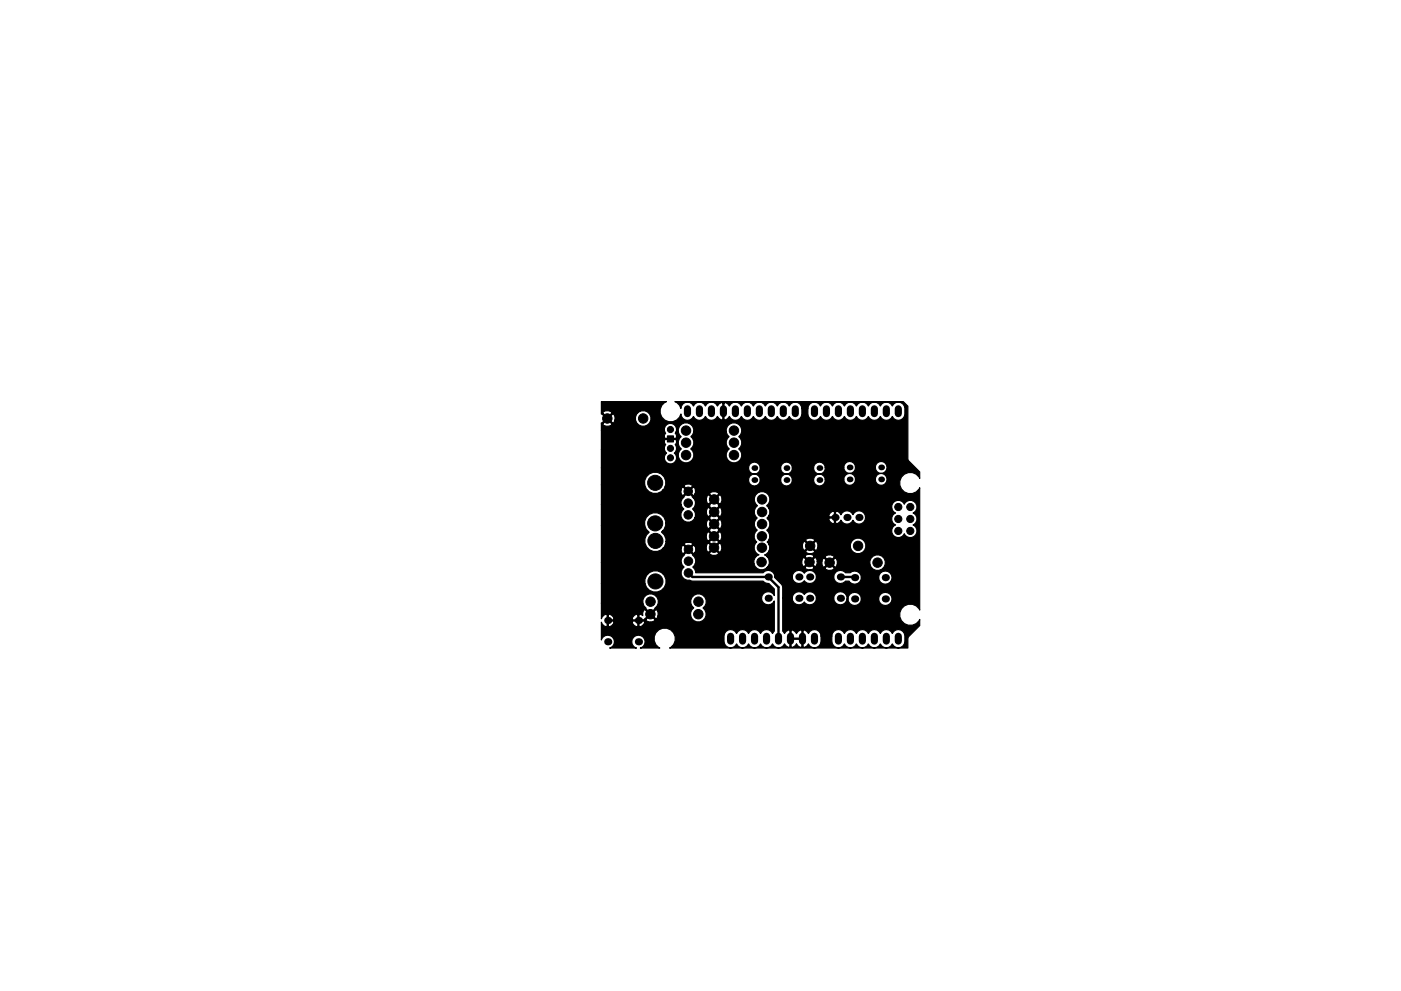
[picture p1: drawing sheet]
<svg xmlns="http://www.w3.org/2000/svg" width="297mm" height="210mm" viewBox="0 0 297 210" stroke-linecap="round" stroke-linejoin="round" font-family="sans-serif">
<g fill="#000">
<circle cx="159.9" cy="99.3" r=".61"/>
<circle cx="166.8" cy="99.3" r=".61"/>
<circle cx="173.7" cy="99.3" r=".61"/>
<circle cx="180.1" cy="99.2" r=".61"/>
<circle cx="186.8" cy="99.2" r=".61"/>
<circle cx="159.9" cy="101.8" r=".61"/>
<circle cx="166.8" cy="101.8" r=".61"/>
<circle cx="173.7" cy="101.8" r=".61"/>
<circle cx="177" cy="109.8" r=".76"/>
<circle cx="179.6" cy="109.8" r=".76"/>
<circle cx="180.1" cy="101.7" r=".61"/>
<circle cx="182.1" cy="109.8" r=".76"/>
<circle cx="186.8" cy="101.7" r=".61"/>
<circle cx="128.9" cy="136.2" r=".76"/>
<circle cx="128.9" cy="131.6" r=".76"/>
<circle cx="135.4" cy="136.2" r=".76"/>
<circle cx="135.4" cy="131.6" r=".76"/>
<circle cx="162.9" cy="122.4" r=".76"/>
<circle cx="162.9" cy="126.9" r=".76"/>
<circle cx="169.4" cy="122.4" r=".76"/>
<circle cx="169.4" cy="126.9" r=".76"/>
<circle cx="171.7" cy="122.4" r=".76"/>
<circle cx="171.7" cy="126.9" r=".76"/>
<circle cx="178.2" cy="122.4" r=".76"/>
<circle cx="178.2" cy="126.9" r=".76"/>
<circle cx="181.2" cy="122.5" r=".76"/>
<circle cx="181.2" cy="127.1" r=".76"/>
<circle cx="187.7" cy="122.5" r=".76"/>
<circle cx="187.7" cy="127.1" r=".76"/>
</g>
<g fill="#000" stroke="#000" stroke-width=".21">
<path d="M141.5 92.5h1.3v1.3h-1.3z"/>
<circle cx="128.8" cy="88.8" r="1"/>
<circle cx="136.4" cy="88.8" r="1"/>
<circle cx="142.1" cy="95.1" r=".65"/>
<circle cx="142.1" cy="91.1" r=".65"/>
<circle cx="142.1" cy="97.1" r=".65"/>
<circle cx="145.5" cy="91.4" r="1"/>
<circle cx="145.5" cy="96.6" r="1"/>
<circle cx="145.5" cy="93.9" r="1"/>
<circle cx="155.6" cy="91.4" r="1"/>
<circle cx="155.6" cy="96.6" r="1"/>
<circle cx="155.6" cy="93.9" r="1"/>
<circle cx="138.9" cy="111" r="1.6"/>
<circle cx="138.9" cy="102.4" r="1.6"/>
<circle cx="139" cy="114.8" r="1.6"/>
<circle cx="145.9" cy="106.7" r=".9"/>
<circle cx="145.9" cy="104.2" r=".9"/>
<circle cx="145.9" cy="109.2" r=".9"/>
<circle cx="146" cy="119.1" r=".9"/>
<circle cx="146" cy="116.6" r=".9"/>
<circle cx="151.4" cy="113.8" r="1"/>
<circle cx="151.4" cy="116.2" r="1"/>
<circle cx="151.4" cy="106" r="1"/>
<circle cx="151.4" cy="111.2" r="1"/>
<circle cx="151.4" cy="108.6" r="1"/>
<circle cx="161.5" cy="119.2" r="1"/>
<circle cx="161.5" cy="113.8" r="1"/>
<circle cx="161.5" cy="116.2" r="1"/>
<circle cx="161.6" cy="106" r="1"/>
<circle cx="161.6" cy="111.2" r="1"/>
<circle cx="161.6" cy="108.6" r="1"/>
<circle cx="171.6" cy="119.2" r="1"/>
<circle cx="171.8" cy="115.8" r="1"/>
<circle cx="175.9" cy="119.4" r="1"/>
<circle cx="181.9" cy="115.8" r="1"/>
<circle cx="186.1" cy="119.4" r="1"/>
<circle cx="190.5" cy="110.1" r=".76"/>
<circle cx="190.5" cy="112.6" r=".76"/>
<circle cx="190.5" cy="107.6" r=".76"/>
<circle cx="193" cy="110.1" r=".76"/>
<circle cx="193" cy="112.6" r=".76"/>
<circle cx="193" cy="107.6" r=".76"/>
<circle cx="137.9" cy="130.3" r="1"/>
<circle cx="137.9" cy="127.7" r="1"/>
<circle cx="139" cy="123.4" r="1.6"/>
<circle cx="146" cy="121.6" r=".9"/>
<circle cx="148.1" cy="130.3" r="1"/>
<circle cx="148.1" cy="127.7" r="1"/>
</g>
<g fill="none" stroke="#000" stroke-width="1.5">
<path d="M145.8 86.7v1.1M148.3 86.7v1.1M150.8 86.7v1.1M153.4 86.7v1.1M155.9 86.7v1.1M158.5 86.7v1.1M161 86.7v1.1M163.5 86.7v1.1M166.1 86.7v1.1M168.6 86.7v1.1M172.7 86.7v1.1M175.2 86.7v1.1"/>
<path d="M177.8 86.7v1.1M180.3 86.7v1.1M182.8 86.7v1.1M185.4 86.7v1.1M187.9 86.7v1.1M190.5 86.7v1.1M154.9 135v1M157.4 135v1M160 135v1M162.5 135v1M165.1 135v1M167.6 135v1"/>
<path d="M170.1 135v1M172.7 135v1M177.8 135v1M180.3 135v1M182.8 135v1M185.4 135v1M187.9 135v1M190.5 135v1"/>
</g>
<path d="M146 121.6l.8 .8h16.1l2.2 2.2v10.9M178.2 122.4h2.9l.1 .1" fill="none" stroke="#000" stroke-width=".51"/>
<path d="M127.5 85.2h13.8l-.4 .2a2.26 2.26 0 0 0 0 3.7 2.26 2.26 0 0 0 3.5-1.3 1.39 1.39 0 0 0 1.1 1.4 1.39 1.39 0 0 0 1.5-.8 1.39 1.39 0 0 0 1.3 .8 1.39 1.39 0 0 0 1.3-.8 1.39 1.39 0 0 0 1.2 .8 1.39 1.39 0 0 0 1.3-.9l.4 .5 .5 .3 .2-.1v-3.5h.3v3.5l.2 .1 .6-.3 .3-.5 .3 .5a1.39 1.39 0 0 0 2.3-.4 1.39 1.39 0 0 0 1.3 .8 1.39 1.39 0 0 0 1.2-.8 1.39 1.39 0 0 0 1.3 .8 1.39 1.39 0 0 0 1.3-.8 1.39 1.39 0 0 0 1.2 .8 1.39 1.39 0 0 0 1.3-.8 1.39 1.39 0 0 0 1.3 .8 1.39 1.39 0 0 0 1.2-.8 1.39 1.39 0 0 0 1.6 .8 1.39 1.39 0 0 0 1.1-1.4v-1.1h1.3a1.92 1.92 0 0 0 .8 2.4 1.38 1.38 0 0 0 1.8-.7 1.39 1.39 0 0 0 1.3 .8 1.39 1.39 0 0 0 1.3-.8 1.39 1.39 0 0 0 1.3 .8 1.39 1.39 0 0 0 1.2-.8 1.39 1.39 0 0 0 1.3 .8 1.39 1.39 0 0 0 1.3-.8 1.39 1.39 0 0 0 1.2 .8 1.39 1.39 0 0 0 1.3-.8 1.39 1.39 0 0 0 1.3 .8 1.39 1.39 0 0 0 1.2-.8 1.39 1.39 0 0 0 1.3 .8 1.39 1.39 0 0 0 1.3-.8 1.39 1.39 0 0 0 1.6 .8 1.39 1.39 0 0 0 1.1-1.4 1.92 1.92 0 0 0-.9-2.4 1.38 1.38 0 0 0-1.8 .7 1.39 1.39 0 0 0-1.3-.8 1.39 1.39 0 0 0-1.3 .8 1.39 1.39 0 0 0-1.2-.8 1.39 1.39 0 0 0-1.3 .8 1.39 1.39 0 0 0-1.3-.8 1.39 1.39 0 0 0-1.2 .8 1.39 1.39 0 0 0-1.3-.8 1.39 1.39 0 0 0-1.3 .8 1.39 1.39 0 0 0-1.2-.8 1.39 1.39 0 0 0-1.3 .8 1.39 1.39 0 0 0-1.3-.8 1.39 1.39 0 0 0-1.3 .8 1.39 1.39 0 0 0-1.5-.8 1.39 1.39 0 0 0-1.1 1.4h-1.3l-.1-.5a1.39 1.39 0 0 0-1.3-.9 1.39 1.39 0 0 0-1.3 .8 1.39 1.39 0 0 0-1.2-.8 1.39 1.39 0 0 0-1.3 .8 1.39 1.39 0 0 0-1.3-.8 1.39 1.39 0 0 0-1.2 .8 1.39 1.39 0 0 0-1.3-.8 1.39 1.39 0 0 0-1.3 .8 1.39 1.39 0 0 0-1.2-.8 1.39 1.39 0 0 0-1.3 .8 1.39 1.39 0 0 0-1.3-.8 1.39 1.39 0 0 0-1.3 .9l-.3-.5-.6-.3-.2 .1-.5-.1-.5 .3-.4 .5-.3-.5a1.39 1.39 0 0 0-2.2 .4 1.39 1.39 0 0 0-1.3-.8 1.39 1.39 0 0 0-1.3 .8 1.39 1.39 0 0 0-1.5-.8 1.39 1.39 0 0 0-1.1 1.4l-.3-.7-.6-.6-.4-.2h48.4l1 1v11.4l2.5 2.5v1.4a2.25 2.25 0 0 0-3.4-.8 2.25 2.25 0 0 0 0 3.5 2.25 2.25 0 0 0 3.4-.7v25.9l-.1-.2a2.26 2.26 0 0 0-3.5-.5 2.26 2.26 0 0 0 .2 3.5 2.26 2.26 0 0 0 3.4-.8v1.3l-2.5 2.6v2.2h-50.5a2.25 2.25 0 0 0 .7-3.4 2.25 2.25 0 0 0-3.5 0 2.25 2.25 0 0 0 .7 3.4h-4.1h.1a1.4 1.4 0 0 0 .6-2.2 1.4 1.4 0 0 0-2.3 .1 1.4 1.4 0 0 0 .8 2.1h-5.7h.1a1.41 1.41 0 0 0 .4-2.4 1.41 1.41 0 0 0-2.3 .7v-3.8l.5 .8 .5 .2 .2-.1v-1.1h.3v1.1a1.03 1.03 0 0 0 1.2-.9h3.8l.5 .8 .5 .2 .2-.1v-1.1h.3v1.1a1.03 1.03 0 0 0 1.2-.9l-.1-.2h-2.5l-.1 .2h-3.8l-.1-.2h-1.4v-1.4h.3v1.1h1.1l.1-.2h3.8l.1 .2h1.1v-1.1h.3v1.1h1.4a1.16 1.16 0 0 0 2 0l-1-1-1 1h-.3l1.1-1.2h.4l.9 1 .3-.1 .2-.6h6.9a1.66 1.66 0 0 0 2.5 1.1 1.66 1.66 0 0 0 .2-2.7 1.66 1.66 0 0 0 .2-2.4 1.66 1.66 0 0 0-2.4-.1 1.66 1.66 0 0 0 .2 2.5l-.4 .4-.3 .6v.6h-6.9a1.11 1.11 0 0 0-.5-1.3l-.9 1h-.4l-1-1-.2 .1-.2 .6v.6l-.6-.3-.5 .1a1.03 1.03 0 0 0-1.2 .9h-3.8l-.5-.8-.5-.2-.5 .1a1.03 1.03 0 0 0-1.2 .9v-3.3h8.8l.2 .6 .5 .4-.1 .2 1 .9 .9-1a1.67 1.67 0 0 0-.2-3 1.67 1.67 0 0 0-2.3 1.9h-8.8v-4.2h9.2l.4 .8a2.28 2.28 0 0 0 3.8 0 2.28 2.28 0 0 0-1.5-3.5 2.28 2.28 0 0 0-2.7 2.7h-9.2v-4.4h16.9l.3 .5 .3 .4-.3 .4a1.56 1.56 0 0 0 0 1.7 1.56 1.56 0 0 0 1.6 .7l.5 .2h15l.5 .4 .7 .1 1.2 1.2v1.4a1.42 1.42 0 0 0-2.2-.6 1.42 1.42 0 0 0 0 2.3 1.42 1.42 0 0 0 2.2-.6v6.4l-.4 .5-.3-.4a1.39 1.39 0 0 0-2.3 .4 1.39 1.39 0 0 0-1.2-.8 1.39 1.39 0 0 0-1.3 .8 1.39 1.39 0 0 0-1.3-.8 1.39 1.39 0 0 0-1.2 .8 1.39 1.39 0 0 0-1.6-.8 1.39 1.39 0 0 0-1.1 1.4 1.92 1.92 0 0 0 .9 2.3 1.38 1.38 0 0 0 1.8-.7 1.39 1.39 0 0 0 1.2 .9 1.39 1.39 0 0 0 1.3-.9 1.39 1.39 0 0 0 1.3 .9 1.39 1.39 0 0 0 1.2-.9 1.39 1.39 0 0 0 1.3 .9 1.39 1.39 0 0 0 1.3-.9 1.39 1.39 0 0 0 1.3 .9 1.39 1.39 0 0 0 1.2-.9l.4 .5 .6 .3 .2-.2v-1.6h.2v1.6l.2 .2 .6-.3 .4-.5 .3 .5 .6 .3 .2-.2v-1.6h-2.5v-1.8h.2v1.6h2.3v-1.6h.3v3.4l.2 .2 .5-.3 .4-.5a1.39 1.39 0 0 0 1.6 .8 1.39 1.39 0 0 0 1.1-1.3v-1.1h2.3a1.92 1.92 0 0 0 .8 2.3 1.38 1.38 0 0 0 1.8-.7 1.39 1.39 0 0 0 1.3 .9 1.39 1.39 0 0 0 1.3-.9 1.39 1.39 0 0 0 1.2 .9 1.39 1.39 0 0 0 1.3-.9 1.39 1.39 0 0 0 1.3 .9 1.39 1.39 0 0 0 1.2-.9 1.39 1.39 0 0 0 1.3 .9 1.39 1.39 0 0 0 1.3-.9 1.39 1.39 0 0 0 1.6 .8 1.39 1.39 0 0 0 1.1-1.3 1.92 1.92 0 0 0-.9-2.4 1.38 1.38 0 0 0-1.8 .7 1.39 1.39 0 0 0-1.3-.8 1.39 1.39 0 0 0-1.3 .8 1.39 1.39 0 0 0-1.2-.8 1.39 1.39 0 0 0-1.3 .8 1.39 1.39 0 0 0-1.3-.8 1.39 1.39 0 0 0-1.2 .8 1.39 1.39 0 0 0-1.3-.8 1.39 1.39 0 0 0-1.3 .8 1.39 1.39 0 0 0-1.5-.8 1.39 1.39 0 0 0-1.1 1.4h-2.3l-.1-.6a1.39 1.39 0 0 0-1.3-.8 1.39 1.39 0 0 0-1.3 .8l-.4-.5-.5-.3-.2 .2-.6-.1-.5 .2-.3 .5-.4-.5-.6-.3-.2 .2-.5-.1-.5 .2-.4 .5-.4-.5v-7h2.1a1.41 1.41 0 0 0 1 1.4 1.41 1.41 0 0 0 1.5-.6 1.41 1.41 0 0 0 1.6 .6 1.41 1.41 0 0 0 1-1.4h3.7l.1 .6a1.42 1.42 0 0 0 1.5 .8 1.42 1.42 0 0 0 1.2-1.2h.2l.1 .5a1.43 1.43 0 0 0 1.6 .8 1.43 1.43 0 0 0 1.1-1.3h3.7l.1 .5a1.42 1.42 0 0 0 2.3 .5 1.42 1.42 0 0 0-.5-2.4 1.42 1.42 0 0 0-1.9 1.4h-3.7l-.1-.6a1.43 1.43 0 0 0-1.6-.8 1.43 1.43 0 0 0-1.1 1.4h-.2v-.2a1.42 1.42 0 0 0-1.4-1.4 1.42 1.42 0 0 0-1.4 1.4h-3.7l-.1-.5a1.42 1.42 0 0 0-2.5-.3 1.41 1.41 0 0 0-1.5-.5 1.41 1.41 0 0 0-1 1.3h-2.1v-2.6l-1.6-1.8v-.1h3.7l.1 .5a1.42 1.42 0 0 0 2.4 .3 1.41 1.41 0 0 0 1.6 .5 1.41 1.41 0 0 0 1-1.3h3.7l.1 .5a1.42 1.42 0 0 0 2.4 .4h.7l.2 .2a1.44 1.44 0 0 0 1.5 .3 1.44 1.44 0 0 0 .9-1.3h3.7l.1 .6a1.42 1.42 0 0 0 2.3 .5 1.42 1.42 0 0 0-.5-2.4 1.42 1.42 0 0 0-1.9 1.3h-3.7l-.1-.5a1.43 1.43 0 0 0-2.3-.5l-1-.1a1.44 1.44 0 0 0-1.5-.3 1.44 1.44 0 0 0-.9 1.3h-3.7l-.1-.5a1.42 1.42 0 0 0-2.5-.3 1.41 1.41 0 0 0-1.5-.5 1.41 1.41 0 0 0-1 1.3h-3.7l-.1-.5a1.42 1.42 0 0 0-2.4-.4h-14.3l-.2-.8-.4-.4 .5-.7h12.4l.3 .6a1.63 1.63 0 0 0 2.5 .2h8.1l.1 .3a1.36 1.36 0 0 0 1.8-.2h2.3l.1 .3a1.26 1.26 0 0 0 1.9-.3l-1-.9-1 .9h-2.3v-.1l-1-1-.9 1h-8.1l.5-.8v-.6h6.9v.6l.2 .5 .3 .1 1-1h.3l1 1 .2-.1 .3-1h.9l.1 .7 .2 .4 .2 .1 1-.9h.4l.9 .9 .3-.1 .2-.5h6.9a1.67 1.67 0 0 0 2.6 1.1 1.67 1.67 0 0 0 0-2.8 1.67 1.67 0 0 0-2.6 1v.7h-6.9a1.11 1.11 0 0 0-.5-1.3l-.9 1h-.4l-1-1-.2 .1-.3 .6h-.9l-.3-.7-.2-.1-1 .9h-.3l-1-.9-.3 .1-.2 .6h-6.9l-.5-.9h8.1l.9 1 .9-.9h2.4l1 1 1-1a1.16 1.16 0 0 0-2 0h-2.4l.1-.1a1.16 1.16 0 0 0-1.9 0h-8.1l-.5-.4 .4-.1 .5-.6h7.8l.1 .2a1.26 1.26 0 0 0 1.8-.2l-.9-1-1 1h-7.8l.2-.5-.2-.9h7.1v.6l.2 .5 .3 .1 1-1h.3l1 1 .3-.1 .2-.6h6.9a1.67 1.67 0 0 0 2.6 1.1 1.67 1.67 0 0 0 0-2.8 1.67 1.67 0 0 0-2.6 1.1v.6h-6.9a1.11 1.11 0 0 0-.5-1.3l-1 1h-.3l-1-1-.3 .1-.2 .7h-7.1l-.4-.6 .3-.3h7.9l1 .9 .9-.9-.1-.3a1.26 1.26 0 0 0-1.8 .3h-7.9l.3-.6v-.6l-.3-.6-.3-.4 .4-.4a1.59 1.59 0 0 0-.2-2h12.9l.2 .5 .8 .5 .2-.1v-1.1h-1.1l-.1 .2h-12.9l-.2-.2 .4-.5h12.7l.1 .3h1.1v-1.1h.3v2.4l.2 .1 .4-.1 .5-.7a1.39 1.39 0 0 0 1.3 .9 1.39 1.39 0 0 0 1.2-.8 1.4 1.4 0 0 0 2.2 .5 1.4 1.4 0 0 0 0-2.2 1.4 1.4 0 0 0-2.2 .5 1.39 1.39 0 0 0-1.2-.8 1.39 1.39 0 0 0-1.3 .8l-.5-.6-1.1-.2-.8 .6-.2 .4h-12.7l.2-.4v-.7l-.2-.5h26.1l.2 .6 .6 .4-.2 .1a1.4 1.4 0 0 0 .2 2.5 1.4 1.4 0 0 0-.4 2.3 1.4 1.4 0 0 0 2.2-.5 1.4 1.4 0 0 0 2.3 .5 1.4 1.4 0 0 0-.4-2.3 1.38 1.38 0 0 0 .8-1.3 1.38 1.38 0 0 0-.8-1.3 1.4 1.4 0 0 0 .4-2.2 1.4 1.4 0 0 0-2.3 .4 1.41 1.41 0 0 0-1.7-.8 1.41 1.41 0 0 0-.9 1.6h-26.1l-.5-.5 .5-.4a1.66 1.66 0 0 0-.5-2.3 1.66 1.66 0 0 0-2.3 .4 1.66 1.66 0 0 0 .4 2.3 1.62 1.62 0 0 0-.1 2.6 1.61 1.61 0 0 0 0 2.6 1.6 1.6 0 0 0-.1 2.5 1.6 1.6 0 0 0 .5 2.7 1.6 1.6 0 0 0-1.1 1.9h-12.4l.1-.2a1.56 1.56 0 0 0-.7-1.6l-.8-1.1-.9 1.1a1.56 1.56 0 0 0-.7 1.6h-16.9v-7.9h9.2l.3 .8 .6 .6-.5 .6a2.25 2.25 0 0 0 .4 3 2.25 2.25 0 0 0 3.1-.2h3.8v.6l.2 .5 .3 .1 .9-.9h.3l.9 .9 3.4-.1a1.16 1.16 0 0 0 2 0l-1-1-1 1h-3.1l.2-.6-.1-.9h2.3l.1 .7 .2 .5 .2 .1 1-1h.4l.9 1 .3-.1a1.26 1.26 0 0 0-.3-1.9l-.9 1h-.4l-1-1-.2 .1-.3 .6h-2.3l-.4-.2-.9 .9h-.3l-.9-.9h-.3l-.2 .6h-3.8l.5-.8h4l.9 .9 .9-.9-.1-.3a1.16 1.16 0 0 0-1.7 .3h-4l.1-.6h9.2l1 1.1 1-1.1-1-.9-1 .9h-9.2v-.6l-.3-.8h8.8l.3 1.2 .2 .1 1-1h.4l.9 1a1.16 1.16 0 0 0 0-2l-.9 1h-.4l-1-1-.2 .1-.3 .6h-8.8l-.7-.6 .3-.3h9.9l1 1 1-1v-.3l-1-.9-1 .9v.3h-9.9l.3-.3 .3-.8v-.6h8.7l.2 1.2 .3 .1 .9-1h.4l1 1 .2-.1a1.26 1.26 0 0 0-.2-1.9l-1 1h-.4l-.9-1-.3 .1-.2 .6h-8.7a2.26 2.26 0 0 0-2.5-2.1 2.26 2.26 0 0 0-1.9 2.7h-9.2v-4.5h16.9l.2 .6 .4 .4-.4 .4a1.55 1.55 0 0 0 .6 2.2 1.55 1.55 0 0 0 2.2-.8h3v.2l1 1 1-1v-.2l-1-1-1 1h-3a1.44 1.44 0 0 0-.2-1.4h2.6v.6l.2 .5 .3 .1 .9-1h.4l1 1 .2-.1a1.26 1.26 0 0 0-.2-1.8l-1 .9h-.4l-.9-.9-.3 .1-.2 .6h-2.6l-.4-.4 .6-.9h3v.4l1 .9 1-.9v-.4l-1-1-1 1h-3v-.7l-.4-.7h2.8v.6l.2 .5 .3 .1 .9-.9h.4l1 .9a1.16 1.16 0 0 0 0-1.9l-1 1h-.4l-.9-1-.3 .1-.2 .6h-2.8l-1.1-1.3-.8 1a1.56 1.56 0 0 0-.7 1.6h-16.9v-4.1h9.2l.3 .8a2.23 2.23 0 0 0 3.5 .3h3.9v.6l.2 .5h.2l.9-.9h.4l.9 .9h.2l.1-.3h3.1l1 1 1-1a1.16 1.16 0 0 0-2 0h-3.1l.1-.9-.2-.5-.2-.1-.9 .9h-.4l-.9-.9-.2 .1-.2 .6h-3.9l.5-.8h4l.9 .9 .9-.9a1.07 1.07 0 0 0-1.8 0h-4l.1-1.4 17.6 .1a1.25 1.25 0 0 0 1.3 1.2 1.25 1.25 0 0 0 1.2-1.3l4.3 .1a1.25 1.25 0 0 0 1.3 1.2 1.25 1.25 0 0 0 1.2-1.3l4.5 .1a1.24 1.24 0 0 0 1.3 1.2 1.24 1.24 0 0 0 1.2-1.4h3.9a1.25 1.25 0 0 0 1.3 1.3 1.25 1.25 0 0 0 1.2-1.3h4.2a1.25 1.25 0 0 0 1.7 1.1 1.25 1.25 0 0 0 .4-2 1.25 1.25 0 0 0-2 .4l-.1 .5h-4.2a1.24 1.24 0 0 0-1.3-1.3 1.24 1.24 0 0 0-1.2 1.3h-3.9l-.1-.4a1.24 1.24 0 0 0-1.4-.7 1.24 1.24 0 0 0-1 1.2h-4.5l-.1-.5a1.24 1.24 0 0 0-1.4-.7 1.24 1.24 0 0 0-1 1.2h-4.3l-.1-.5a1.24 1.24 0 0 0-1.4-.7 1.24 1.24 0 0 0-1 1.2h-17.6l-.3-.6a2.28 2.28 0 0 0-2.8-.9 2.28 2.28 0 0 0-1.3 2.6h-9.2v-3.6h31.2a1.25 1.25 0 0 0 1.3 1.3 1.25 1.25 0 0 0 1.2-1.3h4.3a1.25 1.25 0 0 0 1.3 1.3 1.25 1.25 0 0 0 1.2-1.3h4.5a1.24 1.24 0 0 0 1.3 1.3 1.24 1.24 0 0 0 1.2-1.5l3.9 .1a1.25 1.25 0 0 0 1.3 1.2 1.25 1.25 0 0 0 1.2-1.3l4.2 .1a1.25 1.25 0 0 0 1.7 1.1 1.25 1.25 0 0 0 .4-2 1.25 1.25 0 0 0-2 .4l-.1 .4h-4.2a1.24 1.24 0 0 0-1.3-1.2 1.24 1.24 0 0 0-1.2 1.2h-3.9l-.1-.3a1.24 1.24 0 0 0-1.4-.7 1.24 1.24 0 0 0-1 1.2h-4.5l-.1-.5a1.24 1.24 0 0 0-1.4-.7 1.24 1.24 0 0 0-1 1.2h-4.3l-.1-.5a1.24 1.24 0 0 0-1.4-.7 1.24 1.24 0 0 0-1 1.2h-31.2v-3.9h13.4l.4 .7-.2 .3a1.31 1.31 0 0 0 .3 1.8 1.31 1.31 0 0 0 1.8-.3 1.31 1.31 0 0 0-.2-1.8 1.25 1.25 0 0 0 .2-1.8l.2-.4v-.5l-.1-.1h-2.3l-.1 .1v.5l.2 .4-.2 .6v.5h-13.4v-4h13.4l.2 .5-.2 .5v.4l.1 .2h2.3l.1-.2v-.4l-.2-.5 .1-.2h.5l.3 .6 .3 .3-.3 .4a1.64 1.64 0 0 0 .4 2.2 1.66 1.66 0 0 0-.3 2.5 1.66 1.66 0 0 0 2.5 0 1.66 1.66 0 0 0-.2-2.5 1.62 1.62 0 0 0 0-2.6l.3-.3 .3-.6h6.9l.2 .6 .4 .3a1.61 1.61 0 0 0 0 2.6 1.66 1.66 0 0 0-.2 2.5 1.66 1.66 0 0 0 2.4 0 1.66 1.66 0 0 0-.2-2.5 1.62 1.62 0 0 0 0-2.6 1.66 1.66 0 0 0-.4-2.8 1.66 1.66 0 0 0-2.2 1.9h-6.9v-.7a1.67 1.67 0 0 0-2-1.3 1.67 1.67 0 0 0-1.3 2h-.5l.1-.3a1.31 1.31 0 0 0-1.3-1.6 1.31 1.31 0 0 0-1.2 1.6h-13.4v-1.5h.3l.1 .3a1.26 1.26 0 0 0 1.8-.3l-.9-.9-1 .9h-.3v-.2l1.1-.9h.3l1 1 .3-.1 .2-.6h4.3l.3 .6a1.67 1.67 0 0 0 2.7 0 1.67 1.67 0 0 0-1-2.5 1.67 1.67 0 0 0-2 1.9h-4.3v-.7l-.2-.5-.3-.1-1 1h-.3l-1.1-.9v-.3h.3l1 1 .9-1-.1-.2a1.26 1.26 0 0 0-1.8 .2h-.3z" fill="#000" stroke="#000" stroke-width=".25"/>
</svg>
